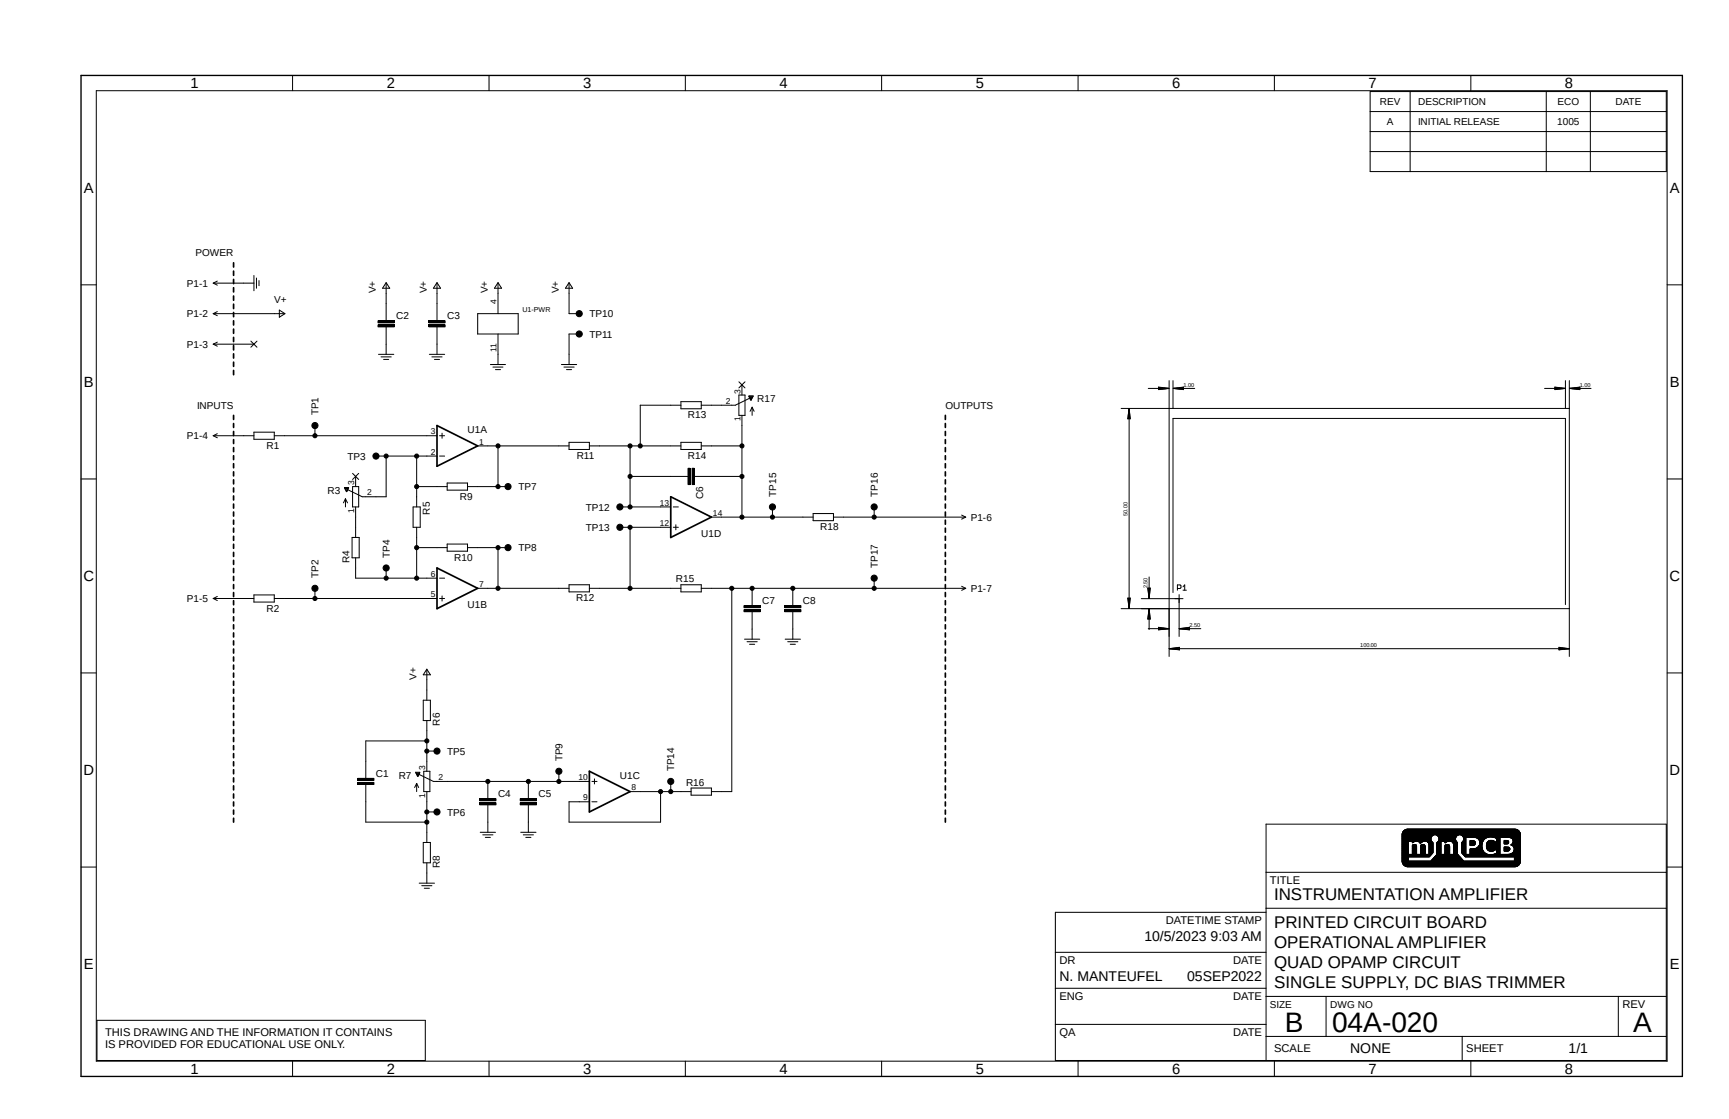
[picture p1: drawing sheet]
<svg xmlns="http://www.w3.org/2000/svg" width="432mm" height="279mm" viewBox="0 0 432 279" stroke-linecap="round" stroke-linejoin="round" font-family="sans-serif">
<defs><g id="words">
<g font-size="7">
<text x="320.8" y="257.8">B</text>
<text x="332.7" y="257.8">04A-020</text>
<text x="407.8" y="257.8">A</text>
</g>
<g font-size="4.2">
<text x="318.2" y="224.8">INSTRUMENTATION AMPLIFIER</text>
<text x="318.2" y="231.8">PRINTED CIRCUIT BOARD</text>
<text x="318.2" y="236.8">OPERATIONAL AMPLIFIER</text>
<text x="318.2" y="241.8">QUAD OPAMP CIRCUIT</text>
<text x="318.2" y="246.8">SINGLE SUPPLY, DC BIAS TRIMMER</text>
</g>
<g font-size="3.7">
<text x="47.5" y="22.1">1</text>
<text x="96.6" y="22.1">2</text>
<text x="145.6" y="22.1">3</text>
<text x="194.6" y="22.1">4</text>
<text x="243.7" y="22.1">5</text>
<text x="292.7" y="22.1">6</text>
<text x="341.8" y="22.1">7</text>
<text x="390.8" y="22.1">8</text>
<text x="20.9" y="48.2">A</text>
<text x="417" y="48.2">A</text>
<text x="20.9" y="96.6">B</text>
<text x="417" y="96.6">B</text>
<text x="20.8" y="145.1">C</text>
<text x="416.9" y="145.1">C</text>
<text x="20.8" y="193.6">D</text>
<text x="416.9" y="193.6">D</text>
<text x="20.9" y="242.1">E</text>
<text x="417" y="242.1">E</text>
<text x="47.5" y="268.2">1</text>
<text x="96.6" y="268.2">2</text>
<text x="145.6" y="268.2">3</text>
<text x="194.6" y="268.2">4</text>
<text x="243.7" y="268.2">5</text>
<text x="292.7" y="268.2">6</text>
<text x="341.8" y="268.2">7</text>
<text x="390.8" y="268.2">8</text>
</g>
<g font-size="3.5">
<text x="285.8" y="235">10/5/2023 9:03 AM</text>
<text x="264.6" y="245">N. MANTEUFEL</text>
<text x="296.5" y="245.1">05SEP2022</text>
<text x="337.2" y="263">NONE</text>
<text x="391.7" y="263">1/1</text>
</g>
<g font-size="2.8">
<text x="317.2" y="220.8">TITLE</text>
<text x="291.1" y="230.8">DATETIME STAMP</text>
<text x="264.6" y="240.8">DR</text>
<text x="307.9" y="240.8">DATE</text>
<text x="264.6" y="249.8">ENG</text>
<text x="307.9" y="249.8">DATE</text>
<text x="405.2" y="251.8">REV</text>
<text x="26.2" y="258.8">THIS DRAWING AND THE INFORMATION IT CONTAINS</text>
<text x="26.2" y="261.8">IS PROVIDED FOR EDUCATIONAL USE ONLY.</text>
<text x="264.6" y="258.8">QA</text>
<text x="307.9" y="258.8">DATE</text>
<text x="318.2" y="262.8">SCALE</text>
<text x="366.2" y="262.8">SHEET</text>
</g>
<g font-size="2.5">
<text x="344.6" y="26.2">REV</text>
<text x="354.2" y="26.2">DESCRIPTION</text>
<text x="389" y="26.2">ECO</text>
<text x="403.4" y="26.2">DATE</text>
<text x="346.4" y="31.2">A</text>
<text x="354.2" y="31.2">INITIAL RELEASE</text>
<text x="388.9" y="31.2">1005</text>
<text x="48.8" y="64">POWER</text>
<text x="46.7" y="71.6">P1-1</text>
<text x="68.5" y="75.8">V+</text>
<text x="93.9" y="73.2" transform="rotate(-90 93.9 73.2)">V+</text>
<text x="106.6" y="73.2" transform="rotate(-90 106.6 73.2)">V+</text>
<text x="121.8" y="73.2" transform="rotate(-90 121.8 73.2)">V+</text>
<text x="139.6" y="73.2" transform="rotate(-90 139.6 73.2)">V+</text>
<text x="46.7" y="79.2">P1-2</text>
<text x="99" y="79.6">C2</text>
<text x="111.7" y="79.6">C3</text>
<text x="147.2" y="79.2">TP10</text>
<text x="46.7" y="86.8">P1-3</text>
<text x="147.2" y="84.3">TP11</text>
<text x="189.1" y="100.4">R17</text>
<text x="49.2" y="102.1">INPUTS</text>
<text x="79.5" y="103.7" transform="rotate(-90 79.5 103.7)">TP1</text>
<text x="171.8" y="104.4">R13</text>
<text x="236.1" y="102.1">OUTPUTS</text>
<text x="46.7" y="109.7">P1-4</text>
<text x="66.5" y="112.1">R1</text>
<text x="116.8" y="108.2">U1A</text>
<text x="86.8" y="114.8">TP3</text>
<text x="144" y="114.6">R11</text>
<text x="171.8" y="114.6">R14</text>
<text x="81.8" y="123.3">R3</text>
<text x="114.8" y="124.8">R9</text>
<text x="129.5" y="122.4">TP7</text>
<text x="175.6" y="124.7" transform="rotate(-90 175.6 124.7)">C6</text>
<text x="193.8" y="124" transform="rotate(-90 193.8 124)">TP15</text>
<text x="219.2" y="124" transform="rotate(-90 219.2 124)">TP16</text>
<text x="107.3" y="128.5" transform="rotate(-90 107.3 128.5)">R5</text>
<text x="146.3" y="127.5">TP12</text>
<text x="242.4" y="130">P1-6</text>
<text x="129.5" y="137.6">TP8</text>
<text x="146.3" y="132.5">TP13</text>
<text x="175.1" y="134.1">U1D</text>
<text x="204.8" y="132.4">R18</text>
<text x="87.3" y="140.5" transform="rotate(-90 87.3 140.5)">R4</text>
<text x="97.3" y="139.3" transform="rotate(-90 97.3 139.3)">TP4</text>
<text x="113.4" y="140">R10</text>
<text x="219.2" y="141.8" transform="rotate(-90 219.2 141.8)">TP17</text>
<text x="79.5" y="144.4" transform="rotate(-90 79.5 144.4)">TP2</text>
<text x="168.8" y="145.4">R15</text>
<text x="242.4" y="147.8">P1-7</text>
<text x="46.7" y="150.3">P1-5</text>
<text x="66.5" y="152.7">R2</text>
<text x="116.8" y="151.9">U1B</text>
<text x="143.9" y="150.2">R12</text>
<text x="190.4" y="150.7">C7</text>
<text x="200.5" y="150.7">C8</text>
<text x="104.1" y="169.8" transform="rotate(-90 104.1 169.8)">V+</text>
<text x="109.9" y="181.2" transform="rotate(-90 109.9 181.2)">R6</text>
<text x="111.7" y="188.4">TP5</text>
<text x="140.5" y="190.1" transform="rotate(-90 140.5 190.1)">TP9</text>
<text x="93.9" y="193.9">C1</text>
<text x="99.6" y="194.4">R7</text>
<text x="154.8" y="194.5">U1C</text>
<text x="168.4" y="192.6" transform="rotate(-90 168.4 192.6)">TP14</text>
<text x="171.3" y="196.2">R16</text>
<text x="111.7" y="203.6">TP6</text>
<text x="124.4" y="198.9">C4</text>
<text x="134.5" y="198.9">C5</text>
<text x="109.9" y="216.7" transform="rotate(-90 109.9 216.7)">R8</text>
<text x="317.2" y="251.8">SIZE</text>
<text x="332.2" y="251.8">DWG NO</text>
</g>
<g font-size="2.1">
<text x="124" y="76" transform="rotate(-90 124 76)">4</text>
<text x="124" y="87.9" transform="rotate(-90 124 87.9)">11</text>
<text x="181.2" y="100.8">2</text>
<text x="185" y="98.3" transform="rotate(-90 185 98.3)">3</text>
<text x="185" y="105.2" transform="rotate(-90 185 105.2)">1</text>
<text x="107.6" y="113.5">2</text>
<text x="107.6" y="108.5">3</text>
<text x="119.6" y="111">1</text>
<text x="88.4" y="121.2" transform="rotate(-90 88.4 121.2)">3</text>
<text x="91.7" y="123.7">2</text>
<text x="88.4" y="128.1" transform="rotate(-90 88.4 128.1)">1</text>
<text x="164.8" y="126.2">13</text>
<text x="164.8" y="131.3">12</text>
<text x="178.1" y="128.8">14</text>
<text x="107.6" y="144">6</text>
<text x="107.6" y="149.1">5</text>
<text x="119.6" y="146.5">7</text>
<text x="106.2" y="192.2" transform="rotate(-90 106.2 192.2)">3</text>
<text x="109.5" y="194.8">2</text>
<text x="144.5" y="194.8">10</text>
<text x="157.7" y="197.3">8</text>
<text x="106.2" y="199.2" transform="rotate(-90 106.2 199.2)">1</text>
<text x="145.7" y="199.9">9</text>
</g>
<text font-size="1.8" x="130.5" y="77.8">U1-PWR</text>
<g font-size="1.4">
<text x="295.6" y="96.6">1.00</text>
<text x="394.5" y="96.6">1.00</text>
<text x="281.6" y="128.8" transform="rotate(-90 281.6 128.8)">50.00</text>
<text x="286.6" y="146.9" transform="rotate(-90 286.6 146.9)">2.50</text>
<text x="297" y="156.6">2.50</text>
<text x="339.7" y="161.6">100.00</text>
</g>
</g></defs>
<path d="M19.7 18.5l400.8 250.8M420.5 18.5l-400.8 250.8" fill="none" stroke="#fff" stroke-width=".25"/>
<g fill="none" stroke="#000" stroke-width=".25">
<path d="M73.1 18.8v3.8M122.1 18.8v3.8M171.2 18.8v3.8M220.2 18.8v3.8M269.2 18.8v3.8M318.3 18.8v3.8M367.3 18.8v3.8M24 22.6h392.3v242.4h-392.3zM342.2 22.9h73.9v19.9h-73.9zM342.2 37.8h73.9M342.2 32.9h73.9M342.2 27.9h73.9"/>
<path d="M352.2 22.9v19.9M386.2 22.9v19.9M397.2 22.9v19.9M20.2 71.1h3.8M53.3 78.3h17.7M53.3 70.7h10.1M53.3 70.7l1 .5M53.3 78.3l1 .5M54.3 70.2l-1 .5M54.3 77.8l-1 .5M63.4 68.8v3.8M64.1 69.4v2.6"/>
<path d="M64.7 70.1v1.2M69.8 77.4l1.4 .9-1.4 .9zM96.4 70.7v9.4M96.4 70.6l.9 1.4h-1.8zM109.1 70.7v9.4M109.1 70.6l.9 1.4h-1.8zM119.3 78.3h10.1v5.1h-10.1zM124.4 70.7v7.6M124.4 70.6l.9 1.4h-1.8zM142.1 70.7v7.6h2.6M142.1 70.6l.9 1.4h-1.8zM416.3 71.1h3.9"/>
<path d="M53.3 85.9h10.1M53.3 85.9l1 .5M54.3 85.4l-1 .5M62.7 85.2l1.5 1.5M64.2 85.2l-1.5 1.5M94.4 81.1h4.1v.5h-4.1zM94.4 80.1h4.1v.5h-4.1zM94.5 88.5h3.8M95.2 89.1h2.5M95.8 89.7h1.3M96.4 81.6v6.9M107.1 81.1h4.1v.5h-4.1z"/>
<path d="M107.1 80.1h4.1v.5h-4.1zM107.2 88.5h3.8M107.9 89.1h2.5M108.5 89.7h1.3M109.1 81.6v6.9M122.5 91h3.7M123.1 91.7h2.5M123.7 92.3h1.3M124.4 83.4v7.6M140.2 91h3.8M140.8 91.7h2.6M141.5 92.3h1.2"/>
<path d="M144.7 83.4h-2.6v7.6M184.5 98.6h1.6v5.1h-1.6zM184.5 95.3l1.6 1.6M185.3 96.1v2.5M186.1 95.3l-1.6 1.6M187 98.9l.5 1M187.1 98.9h1l-.5 1zM187.2 99.4l-3.6 1.8h-8.5M187.2 99.1h.8M187.3 99.3h.6M187.4 99.5h.4M187.5 99.7h.2"/>
<path d="M187.6 99.9h.1M286.8 97h5.1M289.3 96.6l2.6 .4-2.6 .3zM289.3 96.9l2.6 .1M289.3 96.7l2.6 .3M291.9 97l-2.6 .1M291.9 97l-2.6 .2M292 95v68.9M292.9 95v7M293 97h5.4M293 97l2.6-.4v.7zM293 97l2.6 .1"/>
<path d="M293 97l2.6 .2M295.6 96.9l-2.6 .1M295.6 96.7l-2.6 .3M385.7 97h5.2M388.3 96.6l2.6 .4-2.6 .3zM388.3 96.9l2.6 .1M388.3 96.7l2.6 .3M390.9 97l-2.6 .1M390.9 97l-2.6 .2M390.9 95v7M391.9 95v68.9M392 97h5.3"/>
<path d="M392 97l2.5-.4v.7zM392 97l2.5 .1M392 97l2.5 .2M394.5 96.9l-2.5 .1M394.5 96.7l-2.5 .3M20.2 119.6h3.8M53.3 108.8h10.1M53.3 108.8l1 .5M54.3 108.3l-1 .5M63.4 107.9h5.1v1.8h-5.1zM68.5 108.8h40.6M78.7 106.3v2.5"/>
<path d="M88.1 118.2l1.5 1.5M88.8 119v2.5M89.6 118.2l-1.5 1.5M93.9 113.9h15.2M96.4 113.9v10.1h-5.9l-3.6-1.7M104.1 113.9v12.7M109.8 108.8h1.2M109.8 113.9h1.2M110.4 108.2v1.2M119.3 111.3h22.8M124.4 111.3v10.2M142.1 110.4h5.1v1.8h-5.1z"/>
<path d="M147.2 111.3h22.9M157.4 119h14.4M157.4 111.3v15.3M170.1 110.4h5v1.8h-5zM170.1 100.3h5v1.8h-5zM170.1 101.2h-10.2v10.1M171.8 116.9h.5v4.1h-.5zM172.8 116.9h.6v4.1h-.6zM173.4 119h11.9M175.1 111.3h10.2M185.3 103.7v25.4M187.8 101.7v2"/>
<path d="M187.8 101.7l.5 1M187.8 101.7l-.5 1M280 102h111.9M282 102v49.9M282 102l.3 2.6h-.7zM282 102l-.2 2.6M282 102l.1 2.6M282 102l-.3 2.6M282 102l.2 2.6M416.3 119.6h3.9M86 121.8h1l-.5 1zM86.1 122h.8"/>
<path d="M86.2 122.1h.6M86.3 124.5v2.1M86.3 124.5l-.5 1.1M86.3 124.5l.5 1.1M86.3 122.3h.4M86.4 122.5h.3M86.5 122.7h.1M87.1 121.8l-.4 .9M87.9 134.2h1.8v5.1h-1.8zM88.1 121.5h1.5v5.1h-1.5zM88.8 139.3v5.1h20.3M88.8 126.6v7.6"/>
<path d="M103.2 126.6h1.7v5.1h-1.7zM104.1 131.7v12.7M104.1 121.5h7.6M104.1 136.7h7.6M111.7 120.6h5.1v1.8h-5.1zM111.7 135.8h5.1v1.8h-5.1zM116.8 121.5h10.1M116.8 136.7h10.1M124.4 136.7v10.2M154.8 131.7h12.7M154.8 126.6h12.7M157.4 131.7v15.2"/>
<path d="M168.1 131.7h1.3M168.1 126.6h1.3M168.8 131v1.3M177.7 129.1h25.4M192.9 126.6v2.5M203.1 128.2h5.1v1.8h-5.1zM208.2 129.1h33M218.3 126.6v2.5M240.2 128.6l1 .5M241.2 129.1l-1 .5M53.3 149.4h10.1M53.3 149.4l1 .5"/>
<path d="M54.3 148.9l-1 .5M63.4 148.5h5.1v1.8h-5.1zM68.5 149.4h40.6M78.7 146.9v2.5M96.4 141.8v2.6M109.8 149.4h1.2M109.8 144.4h1.2M110.4 148.8v1.3M119.3 146.9h22.8M142.1 146h5.1v1.8h-5.1zM147.2 146.9h22.9M170.1 146h5v1.8h-5z"/>
<path d="M175.1 146.9h66.1M182.8 146.9v50.8h-5.1M185.8 152.2h4.1v.5h-4.1zM185.8 151.2h4.1v.5h-4.1zM185.9 159.6h3.8M187.8 146.9v4.3M187.8 152.7v6.9M196 152.2h4v.5h-4zM196 151.2h4v.5h-4zM196.1 159.6h3.8M198 146.9v4.3M198 152.7v6.9"/>
<path d="M218.3 144.4v2.5M240.2 146.4l1 .5M241.2 146.9l-1 .5M280 152h111.9M281.6 149.4h.7l-.3 2.5zM281.7 149.4l.3 2.5M281.8 149.4l.2 2.5M282.1 149.4l-.1 2.5M282.2 149.4l-.2 2.5M285 149.5h10.4M286.6 146.9h.7l-.3 2.5zM286.7 146.9l.3 2.5"/>
<path d="M286.8 157h5.1M286.9 146.9l.1 2.5M287 144.1v5.3M287 152v5.2M287 152l.3 2.6h-.7zM287 152l-.1 2.6M287 152l.1 2.6M287 152l-.3 2.6M287 152l.2 2.6M287.1 146.9l-.1 2.5M287.2 146.9l-.2 2.5M289.3 156.6l2.6 .4-2.6 .3z"/>
<path d="M289.3 156.8l2.6 .2M289.3 156.7l2.6 .3M291.9 157l-2.6 .1M291.9 157l-2.6 .2M292.9 148v-43.5h98v46.5M294 146.9h.7l.2-.2v-.4l-.2-.3h-.7v1.4M294.5 148.5v10.4M294.5 157h5.4M294.5 157l2.6-.4v.7zM294.5 157l2.6 .1M294.5 157l2.6 .2M295.4 146.5l.5-.5v1.4"/>
<path d="M295.4 147.4h.9M297.1 156.8l-2.6 .2M297.1 156.7l-2.6 .3M20.2 168h3.8M105.7 174.8h1.8v5.1h-1.8zM106.6 167.2v7.6M106.6 179.9v12.7M106.6 167.1l.9 1.4h-1.8zM186.6 160.2h2.5M187.2 160.9h1.3M196.7 160.2h2.6M197.4 160.9h1.2"/>
<path d="M292 162h99.9M292 162l2.6-.4v.7zM292 162l2.6 .1M292 162l2.6 .2M294.6 161.8l-2.6 .2M294.6 161.7l-2.6 .3M389.3 161.6l2.6 .4-2.6 .3zM389.3 161.8l2.6 .2M389.3 161.7l2.6 .3M391.9 162l-2.6 .1M391.9 162l-2.6 .2M416.3 168h3.9"/>
<path d="M89.3 195.4h4.1v.5h-4.1zM89.3 194.4h4.1v.5h-4.1zM91.4 195.9v9.4h15.2M103.8 192.8h1l-.5 1zM103.8 193h.9M103.9 193.2h.7M104.1 195.6v2.1M104.1 195.6l-.6 1M104.1 195.6l.5 1M104.1 193.4h.5M104.1 193.5h.3M104.2 193.8h.2"/>
<path d="M104.7 193.4l3.5 1.7h39M104.9 192.9l-.5 .9M105.8 192.6h1.6v5.1h-1.6zM106.6 197.7v12.7M106.6 187.5h2.5M106.6 185h-15.2v9.4M119.8 199.4h4.1v.5h-4.1zM121.8 195.1v4.3M129.9 199.4h4.1v.5h-4.1zM132 195.1v4.3M139.6 192.6v2.5M147.8 195.1h1.3"/>
<path d="M148.5 194.5v1.2M157.4 197.7h15.2M165 197.7v7.6h-22.9v-5.1h5.1M167.5 195.1v2.6M172.6 196.8h5.1v1.7h-5.1zM20.2 216.5h3.8M105.7 210.4h1.8v5h-1.8zM106.6 215.4v5.1M106.6 202.7h2.5M119.8 200.4h4.1v.6h-4.1zM119.9 207.8h3.8M120.6 208.4h2.5"/>
<path d="M121.2 209.1h1.3M121.8 201v6.8M129.9 200.4h4.1v.6h-4.1zM130 207.8h3.9M130.7 208.4h2.5M131.3 209.1h1.3M132 201v6.8M147.8 200.2h1.3M316.2 217.8h99.9M350.2 210.4h1.5M350.2 209.1h7.2M350.2 215.3h29.5"/>
<path d="M350.2 215.2h29.5M350.2 215.1h29.5M350.2 215h29.5M350.2 215h1.5M350.2 214.9h1.5M350.2 214.8h1.5M350.2 214.7h1.5M350.2 214.6h1.5M350.2 214.5h1.5M350.2 214.4h1.5M350.2 214.3h1.5M350.2 214.2h1.5"/>
<path d="M350.2 214.1h1.5M350.2 214h1.5M350.2 213.9h6.8M350.2 213.8h6.9M350.2 213.7h7M350.2 213.5h7.1M350.2 213.4h7.3M350.2 213.3h7.3M350.2 213.3h1.5M350.2 213.2h1.5M350.2 213.1h1.5M350.2 213h1.5"/>
<path d="M350.2 212.9h1.5M350.2 212.8h1.5M350.2 212.7h1.5M350.2 212.6h1.5M350.2 212.5h1.5M350.2 212.4h1.5M350.2 212.3h1.5M350.2 212.2h1.5M350.2 212.1h1.5M350.2 212h1.5M350.2 211.9h1.5M350.2 211.8h1.5"/>
<path d="M350.2 211.7h1.5M350.2 211.6h1.5M350.2 211.5h1.5M350.2 211.4h1.5M350.2 211.3h1.5M350.2 211.2h1.5M350.2 211.1h1.5M350.2 211h1.5M350.2 210.9h1.5M350.2 210.8h1.5M350.2 210.7h1.5M350.2 210.6h1.5"/>
<path d="M350.2 210.5h1.5M350.2 210.3h1.5M350.2 210.2h1.5M350.2 210.1h1.5M350.2 210.1h3.2M350.2 210h7.3M350.2 209.9h7.3M350.2 209.8h7.2M350.2 209.7h7.2M350.2 209.6h7.1M350.2 209.5h7.1M350.2 209.4h7.1"/>
<path d="M350.2 209.3h7.1M350.2 209.3h7.2M350.2 209.2h7.2M350.2 209h7.2M350.2 209h7.3M350.2 208.9h7.3M350.2 208.8h7.4M350.2 208.7h7.5M350.2 208.5h7.8M350.2 208.4h29.5M350.2 208.3h29.5M350.2 208.2h29.5"/>
<path d="M350.2 215.4h29.4M350.2 215.3h29.4M350.2 208.1h29.4M350.3 215.4h29.3M350.3 215.5h29.3M350.3 208h29.3M350.3 207.9h29.3M350.3 207.8h29.3M350.3 215.6h29.3M350.4 215.7h29.1M350.4 215.8h29.1M350.4 207.7h29.1"/>
<path d="M350.4 215.8h29M350.4 207.6h29M350.5 215.9h28.8M350.5 215.9h28.9M350.5 207.5h28.9M350.6 207.5h28.7M350.6 216h28.7M350.6 207.4h28.7M350.6 216.1h28.6M350.7 207.3h28.5M350.7 207.3h28.4M350.8 216.2h28.3"/>
<path d="M350.9 207.2h28.1M350.9 207.2h28M351 216.3h27.9M351 216.3h27.8M351.1 207.1h27.7M351.2 207.1h27.4M351.3 216.4h27.2M351.5 216.5h26.9M352.7 210.4h.1M352.7 213.3h1.1M352.7 213.2h1.1M352.7 213.1h1.1"/>
<path d="M352.7 213h1.1M352.7 212.9h1.1M352.7 212.8h1.1M352.7 212.7h1.1M352.7 212.6h1.1M352.7 212.5h1.1M352.7 212.4h1.1M352.7 212.3h1.1M352.7 212.2h1.1M352.7 212.1h1.1M352.7 212h1.1M352.7 211.9h1.1"/>
<path d="M352.7 211.8h1.1M352.7 211.7h1.1M352.7 211.6h1.1M352.7 211.5h1.1M352.7 211.4h1.1M352.7 211.3h1.1M352.7 211.2h1.1M352.7 211.2h1M352.7 211.1h1M352.7 211h1M352.7 210.2h.4M352.8 211h.9"/>
<path d="M353 210.9h.6M353 210.3h-.3M353.1 210.9h.4M353.3 210.1l-.6 .1M354.1 210.1h1.4M354.2 210.1h1.2M354.4 210.2h.8M354.4 210.3h.7M354.5 210.4h.5M354.6 210.4h.3M354.7 210.6h.1M354.7 210.5h.1"/>
<path d="M354.8 213.3h1.1M354.8 213.2h1.1M354.8 213.1h1.1M354.8 213h1.1M354.8 212.9h1.1M354.8 212.8h1.1M354.8 212.7h1.1M354.8 212.6h1.1M354.8 212.5h1.1M354.8 212.4h1.1M354.8 212.3h1.1M354.8 212.2h1.1"/>
<path d="M354.8 212.1h1.1M354.8 212h1.1M354.8 211.9h1.1M354.8 211.8h1.1M354.8 211.7h1.1M354.8 211.6h1.1M354.8 211.5h1.1M354.8 211.4h1.1M354.8 211.3h1.1M354.8 211.2h1.1M354.8 211.1h1.1M354.8 211h1"/>
<path d="M354.9 211h.9M355.1 210.9h.6M355.2 210.9h.4M356.2 210.1h1.3M356.4 210.1l1.2 .1M356.5 210.2h1.2M356.6 210.3h1.2M356.7 210.4h1.1M356.7 210.5h1.1M356.8 210.6h1M356.8 210.7h1M356.9 210.8h.9"/>
<path d="M356.9 213.3h.6M356.9 213.2h.7M356.9 213.1h.8M356.9 213h.9M356.9 212.9h.9M356.9 212.8h.9M356.9 212.7h.9M356.9 212.6h.9M356.9 212.5h.9M356.9 212.4h.9M356.9 212.3h.9M356.9 212.2h.9"/>
<path d="M356.9 212.1h.9M356.9 212h.9M356.9 211.9h.9M356.9 211.8h.9M356.9 211.7h.9M356.9 211.6h.9M356.9 211.5h.9M356.9 211.4h.9M356.9 211.3h.9M356.9 211.2h.9M356.9 211.1h.9M356.9 211h.9"/>
<path d="M356.9 210.9h.9M357 214h-6.8M357 213.8l-6.8 .1M357.2 213.7h-7M357.3 213.6h-7.1M357.4 215h8.1M357.4 214.9h8.1M357.4 213.4l-7.2 .1M357.4 209.1l-7.2 .1M357.5 214.8h7.9M357.5 210l-7.3 .1M357.5 208.8l-7.3 .1"/>
<path d="M357.6 214.7h7.7M357.7 214.6h7.5M357.7 208.7h-7.5M357.8 214.5h7.3M357.8 212.9l-.9 .1M357.9 214.4h7.1M357.9 208.6h-7.7M358 214.3h6.9M358.1 214.2h6.7M358.2 214.1h6.5M358.2 214h6.5M358.3 214h6.4"/>
<path d="M358.4 213.9h6.1M358.4 213.8h6M358.5 213.7h5.9M358.6 213.7h5.7M358.6 213.6h5.7M358.7 213.5h5.5M358.8 213.4h5.3M358.8 208.5h5.3M358.9 213.3l5.2 .1M358.9 213.3h.9M358.9 213.2h.9M358.9 213.1h.9"/>
<path d="M358.9 213h.9M358.9 212.9h.9M358.9 212.8h.9M358.9 212.7h.9M358.9 212.6h.9M358.9 212.5h.9M358.9 212.4h.9M358.9 212.3h.9M358.9 212.2h.9M358.9 212.1h.9M358.9 212h.9M358.9 211.9h.9"/>
<path d="M358.9 211.8h.9M358.9 211.7h.9M358.9 211.6h.9M358.9 211.5h.9M358.9 211.4h.9M358.9 211.3h.9M358.9 211.2h.9M358.9 211.1h.9M358.9 211h.9M358.9 210.9h.9M358.9 210.8h.9M358.9 210.7h.9"/>
<path d="M358.9 210.6h.9M358.9 210.5h.9M358.9 210.4h.9M358.9 208.6h5.2M358.9 210.3h.9M359 208.7h4.9M359.1 210.2h.7M359.2 210.1h2.4M359.2 208.8h4.5M359.2 210.1h4.5M359.2 208.9h4.4M359.3 210h4.3"/>
<path d="M359.3 209.9h4.3M359.3 209h4.3M359.3 209.1h4.3M359.3 209.8h4.3M359.4 209.8h4.2M359.4 209.7h4.1M359.4 209.3h4.1M359.4 209.2h4.1M359.4 209.6h4.1M359.4 209.5h4.1M359.4 209.4h4.1M360.9 210.4h.1"/>
<path d="M360.9 213.3h1.1M360.9 213.2h1.1M360.9 213.1h1.1M360.9 213h1.1M360.9 212.9h1.1M360.9 212.8h1.1M360.9 212.7h1.1M360.9 212.6h1.1M360.9 212.5h1.1M360.9 212.4h1.1M360.9 212.3h1.1M360.9 212.2h1.1"/>
<path d="M360.9 212.1h1.1M360.9 212h1.1M360.9 211.9h1.1M360.9 211.8h1.1M360.9 211.7h1.1M360.9 211.6h1.1M360.9 211.5h1.1M360.9 211.4h1.1M360.9 211.3h1.1M360.9 211.2h1.1M360.9 211.1h1.1M360.9 211h1"/>
<path d="M360.9 210.2h.4M361.2 210.9h.6M361.2 210.3h-.3M361.2 210.9h.5M361.4 210.1l-.5 .1M362.3 210.1h1.4M362.5 210.1l1.3 .1M362.6 210.2h1.2M362.7 210.3h1.2M362.8 210.4h1.2M362.9 210.5h1.1M362.9 210.6h1.1"/>
<path d="M363 210.7h1M363 210.8h1M363.1 211.1h.9M363.1 211h.9M363.1 210.9h.9M363.1 213.3h.9M363.1 213.2h.9M363.1 213.1h.9M363.1 213h.9M363.1 212.9h.9M363.1 212.8h.9M363.1 212.7h.9"/>
<path d="M363.1 212.6h.9M363.1 212.5h.9M363.1 212.4h.9M363.1 212.3h.9M363.1 212.2h.9M363.1 212.1h.9M363.1 212h.9M363.1 211.9h.9M363.1 211.8h.9M363.1 211.7h.9M363.1 211.6h.9M363.1 211.5h.9"/>
<path d="M363.1 211.4h.9M363.1 211.3h.9M363.1 211.2h.9M363.6 209.1l-4.2 .1M363.6 209h-4.3M365 208.5h14.7M365 208.6h14.7M365 210.4h1.1M365 212.9h1.1M365 212.8h1.1M365 212.7h1.1M365 212.6h1.1"/>
<path d="M365 212.5h1.1M365 212.4h1.1M365 212.3h1.1M365 212.2h1.1M365 212.1h1.1M365 212h1.1M365 211.9h1.1M365 211.8h1.1M365 211.7h1.1M365 211.6h1.1M365 211.5h1.1M365 211.4h1.1"/>
<path d="M365 211.3h1.1M365 211.2h1.1M365 211.1h1.1M365 211h1.1M365 210.9h1.1M365 210.8h1.1M365 210.7h1.1M365 210.6h1.1M365 210.5h1.1M365.1 210.3h1M365.1 213h1M365.2 213.1h.9"/>
<path d="M365.2 208.7h14.5M365.2 210.2h.9M365.3 213.2h.8M365.3 210.1h.8M365.3 208.8h14.4M365.3 213.3h.8M365.4 213.3l6.4 .1M365.4 210h.7M365.4 208.9h14.3M365.4 209h14.3M365.5 209.1h.6M365.5 213.4h14.2"/>
<path d="M365.5 209.9h.6M365.5 209.8h.6M365.5 209h6.3M365.5 209.7h.6M365.5 209.3h.6M365.5 209.2h.6M365.5 209.6h.6M365.5 209.5h.6M365.5 209.4h.6M365.6 213.5h14.1M365.6 213.6h14.1M365.7 213.7h14"/>
<path d="M365.8 213.8h13.9M365.9 214h13.8M365.9 213.9h13.8M367.2 210.4h1.2M367.2 213.3h4.2M367.2 213.2h4.1M367.2 213.1h3.9M367.2 213h3.7M367.2 212.9h3.6M367.2 212.8l3.5 .1M367.2 212.8h3.4M367.2 212.7h3.4"/>
<path d="M367.2 212.6l3.3 .1M367.2 212.6h3.3M367.2 212.5l3.3 .1M367.2 212.5h3.2M367.2 212.4h3.2M367.2 212.3h3.1M367.2 212.2h3.1M367.2 212.1l3 .1M367.2 212.1h3M367.2 212h3M367.2 211h.9M367.2 210.9h1.1"/>
<path d="M367.2 210.8h1.2M367.2 210.7h1.2M367.2 210.6h1.2M367.2 210.5h1.2M367.2 210.3h1.2M367.2 210.2h1.2M367.2 210.1l1.2 .1M367.2 210.1h1.1M367.2 210h1.1M367.2 210h1M367.2 209.9h.9M367.9 211.9h2.3"/>
<path d="M368.1 211.1h-.9M368.1 209.1h3.5M368.3 210.9l-1.1 .1M368.3 210.8l-1.1 .1M368.3 209.1h3.2M368.5 211.8h1.7M368.6 211.8h1.6M368.8 209.2h2.4M368.8 211.7h1.3M368.8 209.3h2.3M368.9 211.7h1.2M369 211.6h1.1"/>
<path d="M369 209.3h2M369 211.5h1.1M369.1 209.4h1.8M369.1 211.5h1M369.2 211.4h.9M369.2 209.5h1.6M369.2 211.3h.9M369.3 211.3h.8M369.3 211.2h.8M369.3 209.6h1.3M369.3 209.6h1.4M369.4 211.2h.7"/>
<path d="M369.4 209.7h1.2M369.4 211.1h.7M369.4 209.8h1.1M369.4 211h.7M369.5 210.9h.6M369.5 210.8h.6M369.5 210h.9M369.5 209.9h.9M369.5 210.4h.7M369.5 210.7h.6M369.5 210.7h.7M369.5 210.6h.7"/>
<path d="M369.5 210.5h.7M369.5 210.2h.8M369.5 210.1h.8M369.5 210h.8M370.2 210.3h-.7M370.8 209.5h-1.6M371.2 211.5h3.4M371.2 211.4h3.4M371.2 211.3h3.4M371.2 211.2h3.4M371.2 211.1h3.4M371.2 211h3.4"/>
<path d="M371.2 210.9h3.4M371.3 211.7h3.3M371.3 211.6h3.3M371.3 211.5h3.3M371.3 210.9h3.3M371.3 210.8h3.3M371.3 210.7h3.3M371.3 211.9h3.3M371.3 211.8h3.3M371.3 210.6h3.3M371.3 210.5h3.3M371.4 212h3.2"/>
<path d="M371.4 210.4h3.2M371.4 210.4h2.2M371.4 212.1h2.2M371.4 210.3h2.2M371.5 212.1h2M371.5 210.2h2M371.6 212.3h1.7M371.6 212.2h1.8M371.6 210.1l1.8 .1M371.6 210.1h1.7M371.7 212.3h1.5M371.7 210l1.5 .1"/>
<path d="M371.7 212.4h1.4M371.8 210h1.3M371.9 212.5h1.1M371.9 209.9h1.1M372 212.5h.8M372.1 209.8h.7M372.8 213.4h6.9M372.8 209h6.9M373.1 209.1h1.5M373.1 213.3h1.5M373.3 213.2h1.3M373.5 213.1h1.1"/>
<path d="M373.5 209.2h1.1M373.5 209.3h1.1M373.6 213.1h1M373.7 209.3h.9M373.8 210.4h.8M373.8 213h.8M373.8 212.9h.8M373.8 212.8h.8M373.8 212.7h.8M373.8 212.6h.8M373.8 212.5h.8M373.8 212.4h.8"/>
<path d="M373.8 212.3h.8M373.8 212.2h.8M373.8 212.1h.8M373.8 210.3h.8M373.8 210.2h.8M373.8 210.1h.8M373.8 210h.8M373.8 209.9h.8M373.8 209.8h.8M373.8 209.7h.8M373.8 209.6h.8M373.8 209.5h.8"/>
<path d="M373.8 209.4h.8M375.7 210.4h1.1M375.7 212.5h.9M375.7 212.5h1.1M375.7 212.3h1.2M375.7 212.3h1.3M375.7 212.2h1.3M375.7 212.1h1.4M375.7 212h1.4M375.7 211.9h1.4M375.7 211.8h1.4M375.7 211.8h1.3"/>
<path d="M375.7 211.7h1.3M375.7 211.6l1.3 .1M375.7 211.6h1.2M375.7 211.5h1.1M375.7 211.5h.9M375.7 210.7h.9M375.7 210.6h1M375.7 210.5h1.1M375.7 210.3h1.1M375.7 210.2h1.1M375.7 210.1h1.1M375.7 210h1"/>
<path d="M375.7 209.9h.9M375.7 209.8h.6M376.6 210.7h-.9M376.7 209.1h3M376.9 212.4h-1.2M376.9 213.3h2.8M376.9 209.1h2.8M377.1 212.1l-1.4 .1M377.2 213.2h2.5M377.3 210.9h2.4M377.3 209.2h2.4M377.4 209.3h2.3"/>
<path d="M377.4 213.1h2.3M377.4 210.9h2.3M377.4 211h2.3M377.5 213.1h2.2M377.5 211.1h2.2M377.5 209.3h2.2M377.6 210.8h2.1M377.6 213h2.1M377.6 210.7h2.1M377.6 209.4h2.1M377.7 213h2M377.7 210.7h2"/>
<path d="M377.7 209.5h2M377.7 211.2h2M377.7 210.6h2M377.8 212.9h1.9M377.8 211.2h1.9M377.8 210.5h1.9M377.8 209.6h1.9M377.8 210.4h1.9M377.8 209.7h1.9M377.9 210.4h1.8M377.9 210.3h1.8M377.9 209.8h1.8"/>
<path d="M377.9 212.8h1.8M377.9 211.3h1.8M377.9 210.2h1.8M377.9 210.1h1.8M377.9 210h1.8M377.9 209.9h1.8M378 212.7h1.7M378 212.6h1.7M378 211.4h1.7M378 211.5h1.7M378.1 212.5h1.6M378.1 211.6h1.6"/>
<path d="M378.1 211.5h1.6M378.1 212.4h1.6M378.2 212.3h1.5M378.2 212.2h1.5M378.2 212.1h1.5M378.2 212h1.5M378.2 211.9h1.5M378.2 211.8h1.5M378.2 211.7h1.5M378.2 215h1.5M378.2 214.9h1.5M378.2 214.8h1.5"/>
<path d="M378.2 214.7h1.5M378.2 214.6h1.5M378.2 214.5h1.5M378.2 214.4h1.5M378.2 214.3h1.5M378.2 214.2h1.5M378.2 214.1h1.5M378.2 214h1.5M379.7 208.4l-29.5 .1M416.3 216.5h3.9M104.7 220.5h3.8M105.3 221.1h2.6"/>
<path d="M106 221.8h1.2M263.6 237.8h52.6M316.2 227.8h-52.6v37h152.5v-59h-99.9v59M316.2 226.8h99.9M24.2 254.8h82v10h-82zM263.6 255.8h52.6M263.6 246.8h52.6M316.2 248.8h99.9M316.2 258.8h99.9M331.2 248.8v10M365.2 258.8v6M404.2 248.8v10"/>
<path d="M73.1 265v3.8M122.1 265v3.8M171.2 265v3.8M220.2 265v3.8M269.2 265v3.8M318.3 265v3.8M367.3 265v3.8"/>
<circle cx="144.7" cy="78.3" r=".76"/>
<circle cx="144.7" cy="83.4" r=".76"/>
<circle cx="78.7" cy="108.8" r=".51"/>
<circle cx="78.7" cy="106.3" r=".76"/>
<circle cx="93.9" cy="113.9" r=".76"/>
<circle cx="96.4" cy="113.9" r=".51"/>
<circle cx="104.1" cy="113.9" r=".51"/>
<circle cx="124.4" cy="111.3" r=".51"/>
<circle cx="157.3" cy="119" r=".51"/>
<circle cx="157.3" cy="111.3" r=".51"/>
<circle cx="159.9" cy="111.3" r=".51"/>
<circle cx="185.3" cy="119" r=".51"/>
<circle cx="185.3" cy="111.3" r=".51"/>
<circle cx="104.1" cy="121.5" r=".51"/>
<circle cx="104.1" cy="136.7" r=".51"/>
<circle cx="124.4" cy="136.7" r=".51"/>
<circle cx="124.4" cy="121.5" r=".51"/>
<circle cx="126.9" cy="121.5" r=".76"/>
<circle cx="126.9" cy="136.7" r=".76"/>
<circle cx="154.8" cy="126.6" r=".76"/>
<circle cx="154.8" cy="131.7" r=".76"/>
<circle cx="157.3" cy="126.6" r=".51"/>
<circle cx="157.3" cy="131.7" r=".51"/>
<circle cx="185.3" cy="129.1" r=".51"/>
<circle cx="192.9" cy="129.1" r=".51"/>
<circle cx="192.9" cy="126.6" r=".76"/>
<circle cx="218.3" cy="129.1" r=".51"/>
<circle cx="218.3" cy="126.6" r=".76"/>
<circle cx="78.7" cy="149.4" r=".51"/>
<circle cx="78.7" cy="146.9" r=".76"/>
<circle cx="96.4" cy="144.4" r=".51"/>
<circle cx="96.4" cy="141.8" r=".76"/>
<circle cx="104.1" cy="144.4" r=".51"/>
<circle cx="124.4" cy="146.9" r=".51"/>
<circle cx="157.3" cy="146.9" r=".51"/>
<circle cx="182.7" cy="146.9" r=".51"/>
<circle cx="187.8" cy="146.9" r=".51"/>
<circle cx="198" cy="146.9" r=".51"/>
<circle cx="218.3" cy="146.9" r=".51"/>
<circle cx="218.3" cy="144.4" r=".76"/>
<circle cx="106.6" cy="185" r=".51"/>
<circle cx="106.6" cy="187.5" r=".51"/>
<circle cx="109.1" cy="187.5" r=".76"/>
<circle cx="121.8" cy="195.1" r=".51"/>
<circle cx="131.9" cy="195.1" r=".51"/>
<circle cx="139.6" cy="195.1" r=".51"/>
<circle cx="139.6" cy="192.6" r=".76"/>
<circle cx="165" cy="197.7" r=".51"/>
<circle cx="167.5" cy="197.7" r=".51"/>
<circle cx="167.5" cy="195.1" r=".76"/>
<circle cx="106.6" cy="202.7" r=".51"/>
<circle cx="106.6" cy="205.3" r=".51"/>
<circle cx="109.1" cy="202.7" r=".76"/>
</g>
<g fill="#000">
<path d="M94.4 81.1h4.1v.5h-4.1z" fill-rule="evenodd"/>
<path d="M94.4 80.1h4.1v.5h-4.1z" fill-rule="evenodd"/>
<path d="M107.1 81.1h4.1v.5h-4.1z" fill-rule="evenodd"/>
<path d="M107.1 80.1h4.1v.5h-4.1z" fill-rule="evenodd"/>
<path d="M171.8 116.9h.5v4.1h-.5z" fill-rule="evenodd"/>
<path d="M172.8 116.9h.6v4.1h-.6z" fill-rule="evenodd"/>
<path d="M185.8 152.2h4.1v.5h-4.1z" fill-rule="evenodd"/>
<path d="M185.8 151.2h4.1v.5h-4.1z" fill-rule="evenodd"/>
<path d="M196 152.2h4v.5h-4z" fill-rule="evenodd"/>
<path d="M196 151.2h4v.5h-4z" fill-rule="evenodd"/>
<path d="M89.3 195.4h4.1v.5h-4.1z" fill-rule="evenodd"/>
<path d="M89.3 194.4h4.1v.5h-4.1z" fill-rule="evenodd"/>
<path d="M119.8 199.4h4.1v.5h-4.1z" fill-rule="evenodd"/>
<path d="M129.9 199.4h4.1v.5h-4.1z" fill-rule="evenodd"/>
<path d="M119.8 200.4h4.1v.6h-4.1z" fill-rule="evenodd"/>
<path d="M129.9 200.4h4.1v.6h-4.1z" fill-rule="evenodd"/>
<circle cx="144.7" cy="78.3" r=".76"/>
<circle cx="144.7" cy="83.4" r=".76"/>
<circle cx="78.7" cy="108.8" r=".51"/>
<circle cx="78.7" cy="106.3" r=".76"/>
<circle cx="93.9" cy="113.9" r=".76"/>
<circle cx="96.4" cy="113.9" r=".51"/>
<circle cx="104.1" cy="113.9" r=".51"/>
<circle cx="124.4" cy="111.3" r=".51"/>
<circle cx="157.3" cy="119" r=".51"/>
<circle cx="157.3" cy="111.3" r=".51"/>
<circle cx="159.9" cy="111.3" r=".51"/>
<circle cx="185.3" cy="119" r=".51"/>
<circle cx="185.3" cy="111.3" r=".51"/>
<circle cx="104.1" cy="121.5" r=".51"/>
<circle cx="104.1" cy="136.7" r=".51"/>
<circle cx="124.4" cy="136.7" r=".51"/>
<circle cx="124.4" cy="121.5" r=".51"/>
<circle cx="126.9" cy="121.5" r=".76"/>
<circle cx="126.9" cy="136.7" r=".76"/>
<circle cx="154.8" cy="126.6" r=".76"/>
<circle cx="154.8" cy="131.7" r=".76"/>
<circle cx="157.3" cy="126.6" r=".51"/>
<circle cx="157.3" cy="131.7" r=".51"/>
<circle cx="185.3" cy="129.1" r=".51"/>
<circle cx="192.9" cy="129.1" r=".51"/>
<circle cx="192.9" cy="126.6" r=".76"/>
<circle cx="218.3" cy="129.1" r=".51"/>
<circle cx="218.3" cy="126.6" r=".76"/>
<circle cx="78.7" cy="149.4" r=".51"/>
<circle cx="78.7" cy="146.9" r=".76"/>
<circle cx="96.4" cy="144.4" r=".51"/>
<circle cx="96.4" cy="141.8" r=".76"/>
<circle cx="104.1" cy="144.4" r=".51"/>
<circle cx="124.4" cy="146.9" r=".51"/>
<circle cx="157.3" cy="146.9" r=".51"/>
<circle cx="182.7" cy="146.9" r=".51"/>
<circle cx="187.8" cy="146.9" r=".51"/>
<circle cx="198" cy="146.9" r=".51"/>
<circle cx="218.3" cy="146.9" r=".51"/>
<circle cx="218.3" cy="144.4" r=".76"/>
<circle cx="106.6" cy="185" r=".51"/>
<circle cx="106.6" cy="187.5" r=".51"/>
<circle cx="109.1" cy="187.5" r=".76"/>
<circle cx="121.8" cy="195.1" r=".51"/>
<circle cx="131.9" cy="195.1" r=".51"/>
<circle cx="139.6" cy="195.1" r=".51"/>
<circle cx="139.6" cy="192.6" r=".76"/>
<circle cx="165" cy="197.7" r=".51"/>
<circle cx="167.5" cy="197.7" r=".51"/>
<circle cx="167.5" cy="195.1" r=".76"/>
<circle cx="106.6" cy="202.7" r=".51"/>
<circle cx="106.6" cy="205.3" r=".51"/>
<circle cx="109.1" cy="202.7" r=".76"/>
</g>
<g fill="none" stroke="#000" stroke-width=".42">
<path d="M58.3 65.6v1.1M58.3 67.7v1M58.3 69.8v1M58.3 71.8v1.1M58.3 73.9v1.1M58.3 75.9v1.1M58.3 78v1.1M58.3 80.1v1.1M58.3 82.2v1M58.3 84.2v1.1M58.3 86.3v1.1M58.3 88.3v1.1"/>
<path d="M58.3 90.4v1.1M58.3 92.5v1.1M58.3 103.7v1M58.3 105.7v1M58.3 107.7v1.1M58.3 109.8v.9M58.3 111.8v1M58.3 113.8v1M58.3 115.8v1M58.3 117.8v1M58.3 119.8v1M109.1 106.3l10.2 5-10.2 5.1z"/>
<path d="M236.1 103.7v1M236.1 105.7v1M236.1 107.7v1.1M236.1 109.8v.9M236.1 111.8v1M236.1 113.8v1M236.1 115.8v1M236.1 117.8v1M236.1 119.8v1M58.3 121.8v1.1M58.3 123.8v1M58.3 125.9v1"/>
<path d="M58.3 127.8v1.1M58.3 129.9v1M58.3 131.9v1M58.3 133.9v1M58.3 135.9v1M58.3 137.9v1M58.3 139.9v1M167.5 124l10.2 5.1-10.2 5.1zM236.1 121.8v1.1M236.1 123.8v1M236.1 125.9v1M236.1 127.8v1.1"/>
<path d="M236.1 129.9v1M236.1 131.9v1M236.1 133.9v1M236.1 135.9v1M236.1 137.9v1M236.1 139.9v1M58.3 141.9v1.1M58.3 143.9v1M58.3 146v1M58.3 148v1M58.3 150v1M58.3 152v1"/>
<path d="M58.3 154v1M58.3 156v1M58.3 158v1M109.1 141.8l10.2 5.1-10.2 5.1zM236.1 141.9v1.1M236.1 143.9v1M236.1 146v1M236.1 148v1M236.1 150v1M236.1 152v1M236.1 154v1M236.1 156v1"/>
<path d="M236.1 158v1M58.3 160v1M58.3 162.1v1M58.3 164v1.1M58.3 166.1v1M58.3 168.1v1M58.3 170.1v1M58.3 172.1v1M58.3 174.1v1M58.3 176.1v1M58.3 178.1v1.1M236.1 160v1"/>
<path d="M236.1 162.1v1M236.1 164v1.1M236.1 166.1v1M236.1 168.1v1M236.1 170.1v1M236.1 172.1v1M236.1 174.1v1M236.1 176.1v1M236.1 178.1v1.1M58.3 180.1v1M58.3 182.2v1M58.3 184.1v1.1"/>
<path d="M58.3 186.2v1M58.3 188.2v1M58.3 190.2v1M58.3 192.2v1M58.3 194.2v1M58.3 196.2v1M58.3 198.2v1.1M147.2 192.6l10.2 5.1-10.2 5zM236.1 180.1v1M236.1 182.2v1M236.1 184.1v1.1M236.1 186.2v1"/>
<path d="M236.1 188.2v1M236.1 190.2v1M236.1 192.2v1M236.1 194.2v1M236.1 196.2v1M236.1 198.2v1.1M58.3 200.2v1.1M58.3 202.3v1M58.3 204.3v1M236.1 200.2v1.1M236.1 202.3v1M236.1 204.3v1"/>
</g>
<path d="M20.2 18.8h400v250h-400z" fill="none" stroke="#000" stroke-width=".34"/>
<use href="#words"/>
</svg>
